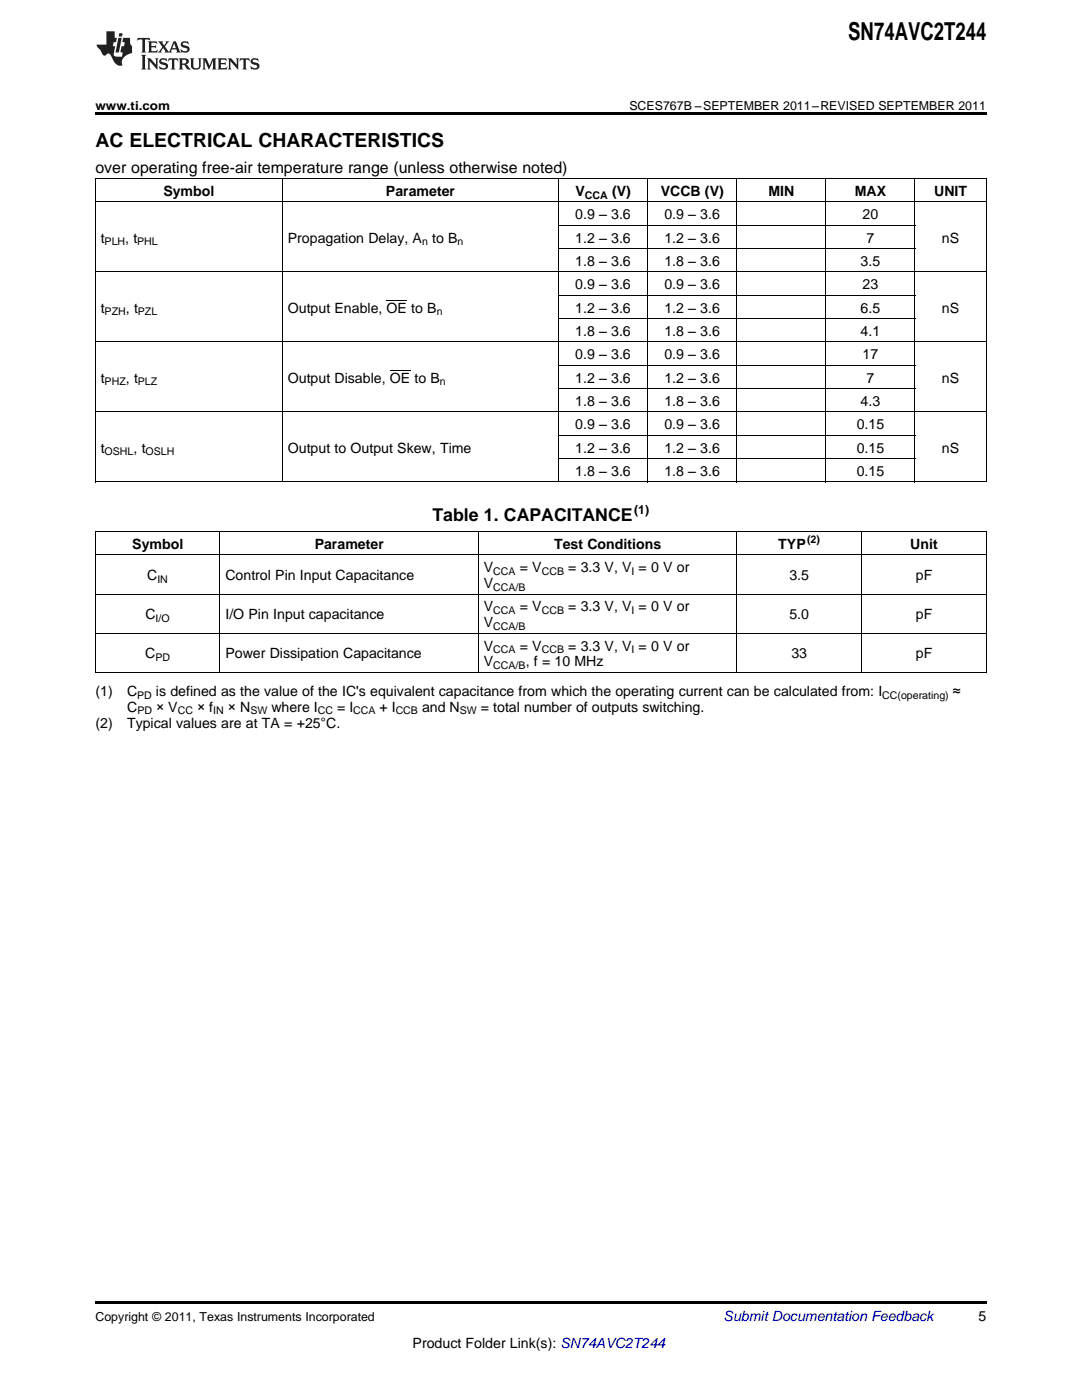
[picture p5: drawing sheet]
<svg xmlns="http://www.w3.org/2000/svg" width="216mm" height="279mm" viewBox="0 0 216 279" stroke-linecap="round" stroke-linejoin="round" font-family="sans-serif">
<defs><g id="words">
<text font-size="4.9" x="169.3" y="7.9">SN74AVC2T244</text>
<text font-size="3.9" x="19" y="29.3">AC ELECTRICAL CHARACTERISTICS</text>
<text font-size="3.5" x="86.3" y="104">Table 1. CAPACITANCE</text>
<text font-size="3.2" x="19" y="34.4">over operating free-air temperature range (unless otherwise noted)</text>
<g font-size="2.8">
<text x="32.6" y="39.1">Symbol</text>
<text x="77" y="39.1">Parameter</text>
<text x="114.8" y="39.1">V</text>
<text x="122.1" y="39.1">(V)</text>
<text x="131.8" y="39.1">VCCB (V)</text>
<text x="153.3" y="39.1">MIN</text>
<text x="170.6" y="39.1">MAX</text>
<text x="186.4" y="39.1">UNIT</text>
<text x="114.8" y="43.7">0.9 – 3.6</text>
<text x="132.6" y="43.7">0.9 – 3.6</text>
<text x="172.1" y="43.7">20</text>
<text x="20.1" y="48.4">t</text>
<text x="25" y="48.4">, t</text>
<text x="57.4" y="48.4">Propagation Delay, A</text>
<text x="86.2" y="48.4">to B</text>
<text x="114.8" y="48.4">1.2 – 3.6</text>
<text x="114.8" y="53.1">1.8 – 3.6</text>
<text x="132.6" y="48.4">1.2 – 3.6</text>
<text x="132.6" y="53.1">1.8 – 3.6</text>
<text x="171.7" y="53.1">3.5</text>
<text x="172.9" y="48.4">7</text>
<text x="188" y="48.4">nS</text>
<text x="114.8" y="57.7">0.9 – 3.6</text>
<text x="132.6" y="57.7">0.9 – 3.6</text>
<text x="172.1" y="57.7">23</text>
<text x="20.1" y="62.4">t</text>
<text x="25.1" y="62.4">, t</text>
<text x="57.4" y="62.4">Output Enable, OE to B</text>
<text x="114.8" y="62.4">1.2 – 3.6</text>
<text x="132.6" y="62.4">1.2 – 3.6</text>
<text x="171.7" y="62.4">6.5</text>
<text x="188" y="62.4">nS</text>
<text x="114.8" y="67">1.8 – 3.6</text>
<text x="114.8" y="71.7">0.9 – 3.6</text>
<text x="132.6" y="67">1.8 – 3.6</text>
<text x="132.6" y="71.7">0.9 – 3.6</text>
<text x="171.7" y="67">4.1</text>
<text x="172.1" y="71.7">17</text>
<text x="20.1" y="76.3">t</text>
<text x="25.1" y="76.3">, t</text>
<text x="57.4" y="76.3">Output Disable, OE to B</text>
<text x="114.8" y="76.3">1.2 – 3.6</text>
<text x="132.6" y="76.3">1.2 – 3.6</text>
<text x="172.9" y="76.3">7</text>
<text x="188" y="76.3">nS</text>
<text x="114.8" y="81">1.8 – 3.6</text>
<text x="132.6" y="81">1.8 – 3.6</text>
<text x="171.7" y="81">4.3</text>
<text x="114.8" y="85.7">0.9 – 3.6</text>
<text x="132.6" y="85.7">0.9 – 3.6</text>
<text x="171" y="85.7">0.15</text>
<text x="20.1" y="90.3">t</text>
<text x="26.6" y="90.3">, t</text>
<text x="57.4" y="90.3">Output to Output Skew, Time</text>
<text x="114.8" y="90.3">1.2 – 3.6</text>
<text x="114.8" y="95">1.8 – 3.6</text>
<text x="132.6" y="90.3">1.2 – 3.6</text>
<text x="132.6" y="95">1.8 – 3.6</text>
<text x="171" y="90.3">0.15</text>
<text x="171" y="95">0.15</text>
<text x="188" y="90.3">nS</text>
<text x="26.4" y="109.5">Symbol</text>
<text x="62.8" y="109.5">Parameter</text>
<text x="110.6" y="109.5">Test Conditions</text>
<text x="155.3" y="109.5">TYP</text>
<text x="181.6" y="109.5">Unit</text>
<text x="29.4" y="115.7">C</text>
<text x="45" y="115.7">Control Pin Input Capacitance</text>
<text x="96.6" y="114.2">V</text>
<text x="96.6" y="117.3">V</text>
<text x="103.7" y="114.2">= V</text>
<text x="113.4" y="114.2">= 3.3 V, V = 0 V or</text>
<text x="157.5" y="115.7">3.5</text>
<text x="182.7" y="115.7">pF</text>
<text x="29" y="123.6">C</text>
<text x="45" y="123.6">I/O Pin Input capacitance</text>
<text x="96.6" y="122">V</text>
<text x="96.6" y="125.2">V</text>
<text x="103.7" y="122">= V</text>
<text x="113.4" y="122">= 3.3 V, V = 0 V or</text>
<text x="157.5" y="123.6">5.0</text>
<text x="182.7" y="123.6">pF</text>
<text x="29" y="131.4">C</text>
<text x="45" y="131.4">Power Dissipation Capacitance</text>
<text x="96.6" y="129.8">V</text>
<text x="103.7" y="129.8">= V</text>
<text x="113.4" y="129.8">= 3.3 V, V = 0 V or</text>
<text x="157.9" y="131.4">33</text>
<text x="182.7" y="131.4">pF</text>
<text x="96.6" y="133">V</text>
<text x="104.9" y="133">, f = 10 MHz</text>
<text x="19" y="138.9">(1)</text>
<text x="25.4" y="138.9">C</text>
<text x="25.4" y="142">C</text>
<text x="31.1" y="138.9">is defined as the value of the IC's equivalent capacitance from which the operating current can be calculated from: I</text>
<text x="31.2" y="142">× V</text>
<text x="39.3" y="142">× f</text>
<text x="45.5" y="142">× N</text>
<text x="54.2" y="142">where I</text>
<text x="67.3" y="142">= I</text>
<text x="75.7" y="142">+ I</text>
<text x="84.2" y="142">and N</text>
<text x="96" y="142">= total number of outputs switching.</text>
<text x="190.2" y="138.9">≈</text>
<text x="19" y="145.2">(2)</text>
<text x="25.4" y="145.2">Typical values are at TA = +25°C.</text>
<text x="195.3" y="263.6">5</text>
<text x="82.3" y="269">Product Folder Link(s): SN74AVC2T244</text>
</g>
<text font-size="2.8" fill="#0000c8" x="144.4" y="263.6">Submit Documentation Feedback</text>
<g font-size="2.5">
<text x="19" y="21.9">www.ti.com</text>
<text x="125.6" y="21.9">SCES767B –SEPTEMBER 2011–REVISED SEPTEMBER 2011</text>
<text x="126.5" y="102.6">(1)</text>
<text x="19" y="263.6">Copyright © 2011, Texas Instruments Incorporated</text>
</g>
<g font-size="2.1">
<text x="116.7" y="39.7">CCA</text>
<text x="20.9" y="49">PLH</text>
<text x="27.4" y="49">PHL</text>
<text x="84.2" y="49">n</text>
<text x="91.3" y="49">n</text>
<text x="20.9" y="62.9">PZH</text>
<text x="27.5" y="62.9">PZL</text>
<text x="87.1" y="62.9">n</text>
<text x="20.9" y="76.9">PHZ</text>
<text x="27.5" y="76.9">PLZ</text>
<text x="87.8" y="76.9">n</text>
<text x="20.9" y="90.9">OSHL</text>
<text x="29" y="90.9">OSLH</text>
<text x="161" y="108.4">(2)</text>
<text x="31.4" y="116.3">IN</text>
<text x="98.4" y="114.7">CCA</text>
<text x="98.4" y="117.9">CCA/B</text>
<text x="108.1" y="114.7">CCB</text>
<text x="126" y="114.7">I</text>
<text x="31" y="124.1">I/O</text>
<text x="98.4" y="122.6">CCA</text>
<text x="98.4" y="125.7">CCA/B</text>
<text x="108.1" y="122.6">CCB</text>
<text x="126" y="122.6">I</text>
<text x="31" y="132">PD</text>
<text x="98.4" y="130.4">CCA</text>
<text x="108.1" y="130.4">CCB</text>
<text x="126" y="130.4">I</text>
<text x="98.4" y="133.6">CCA/B</text>
<text x="27.3" y="139.4">PD</text>
<text x="27.4" y="142.6">PD</text>
<text x="35.5" y="142.6">CC</text>
<text x="42.5" y="142.6">IN</text>
<text x="50" y="142.6">SW</text>
<text x="63.4" y="142.6">CC</text>
<text x="70.5" y="142.6">CCA</text>
<text x="79" y="142.6">CCB</text>
<text x="91.8" y="142.6">SW</text>
<text x="176" y="139.4">CC(operating)</text>
</g>
</g></defs>
<g fill="#231f20">
<path d="M27.5 7.6l-.1 .5 .4-.2h.6v.1v2.1l-.2 .4h1l-.3-.4v-2.1l.1-.1h.5l.5 .2-.2-.5zM29.5 8.3l.2 .3v1.5l-.2 .4h1.8l.2-.6a1.04 1.04 0 0 1-1.3 .2v-.7h.6l.3 .2v-.6l-.3 .2h-.6v-.6l.8-.1 .4 .3-.2-.5zM31.5 8.3l.9 1.1-.9 1.1h.8l-.2-.2 .5-.7 .4 .7-.2 .2h1.5l-.1-.2 .1-.4h.9l.1 .4-.2 .2h1l-.3-.3-.7-1.9h-.5l-.9 2-.8-1 .9-1h-.8l.1 .3-.3 .5-.4-.6 .2-.2zM34.7 8.6l.4 1h-.7zM36.3 8.4a.63 .63 0 0 0-.2 .7 .63 .63 0 0 0 .6 .4l.6 .2 .1 .2a.75 .75 0 0 1-.7 .4 .75 .75 0 0 1-.6-.5l.1 .7 .1-.1a1.11 1.11 0 0 0 1.5-.6 1.13 1.13 0 0 0-1.2-.8l-.1-.4a1.04 1.04 0 0 1 1.2 .2l-.2-.5-.1 .1-.5-.2zM28.2 10.9l.2 .4v2.2l-.2 .4h1l-.3-.4v-2.2l.3-.4zM29.3 11.6l.3 .4v1.5l-.3 .4h.8l-.2-.4v-1.3l1.5 1.7v-1.9l.2-.4h-.7l.2 .4v.9l-1.1-1.3zM32 11.8a.62 .62 0 0 0-.2 .7 .62 .62 0 0 0 .6 .4l.6 .1 .1 .3a.76 .76 0 0 1-.7 .3 .76 .76 0 0 1-.6-.4l.1 .7 .1-.1a1.11 1.11 0 0 0 1.5-.6 1.13 1.13 0 0 0-1.2-.8l-.1-.4a1.04 1.04 0 0 1 1.2 .2l-.2-.6-.1 .1-.5-.1zM33.7 11.6l-.2 .6a.61 .61 0 0 1 .8-.3v1.6l-.2 .4h.9l-.2-.4v-1.6a.63 .63 0 0 1 .8 .3l-.2-.6zM35.6 11.6l.3 .4v1.5l-.3 .4h1l-.2-.2v-.8l.5 .2a.76 .76 0 0 0 1.2 .7l-1-1a.58 .58 0 0 0 .6-.5 .58 .58 0 0 0-.5-.6zM36.4 11.9h.1a.45 .45 0 0 1 .5 .1 .45 .45 0 0 1 .1 .5l-.7 .2zM37.9 11.6l.2 .2a2.17 2.17 0 0 0 .3 1.9 .99 .99 0 0 0 1.6-.6v-1.1l.2-.4h-.7l.2 .2a1.92 1.92 0 0 1-.2 1.8 .6 .6 0 0 1-.9-.5v-1.1l.2-.4zM40.4 11.6l.2 .4v1.5l-.2 .4h.7l-.2-.4v-1.4l.8 1.8 .8-1.8v1.4l-.2 .4h.9l-.2-.4v-1.5l.2-.4h-.8l-.6 1.5-.6-1.5zM43.4 11.6l.2 .4v1.5l-.2 .4h1.8l.2-.6a1.04 1.04 0 0 1-1.3 .1v-.6h.5l.4 .2v-.6l-.4 .2h-.5v-.7h.8l.3 .3-.1-.6zM45.5 11.6l.2 .4v1.5l-.2 .4h.7l-.2-.4v-1.3l1.5 1.7v-1.9l.2-.4h-.7l.2 .4v.9l-1.1-1.3zM47.9 11.6l-.1 .6a.61 .61 0 0 1 .8-.3v1.6l-.3 .4h1l-.3-.4 .1-1.6a.63 .63 0 0 1 .7 .3l-.1-.6zM50.2 11.8a.62 .62 0 0 0-.2 .7 .62 .62 0 0 0 .6 .4l.6 .1 .2 .3a.76 .76 0 0 1-.8 .3 .76 .76 0 0 1-.6-.4l.1 .7 .2-.1a1.11 1.11 0 0 0 1.5-.6 1.13 1.13 0 0 0-1.3-.8l-.1-.4a1.04 1.04 0 0 1 1.2 .2l-.1-.6-.2 .1-.5-.1z"/>
<path d="M21.2 6.3v2.6h-1.9l.1 .4 .7 .9a.91 .91 0 0 0 1 .8 .56 .56 0 0 1 .5-.3 .56 .56 0 0 1 .5 .3l.4 .8a1.53 1.53 0 0 0 1.9 1.2 1.54 1.54 0 0 1 1-2.1l.9-.3v-1.4a1.52 1.52 0 0 1-.3-1.6h-1.4l-.2 .8h.5l-.2 .8h-.4l-.2 1v.2l.4 .1-.2 .8a1.93 1.93 0 0 1-1.6-.3l.3-1.8h-.5l.2-.8h.4l.2-.8h-.4v-1.3zM23.6 7.6l-.6 2.9h.7l.6-2.9zM23.8 6.6l-.1 .7h.6l.2-.7z"/>
</g>
<path d="M19 22.5h177.8v.5h-177.8zM19 259.7h177.8v.5h-177.8z" fill="#000"/>
<g fill="none" stroke="#000" stroke-width=".2">
<path d="M19 35.6h177.8M19.1 35.7v60.5M56.3 35.7v60.5M111.4 35.7v60.5M129.2 35.7v60.5M147 35.7v60.5M164.8 35.7v60.5M182.5 35.7v60.5M196.8 35.7v60.5M19 54.3h177.8M19 40.3h177.8M77.2 59.9h4"/>
<path d="M111.5 58.9h71.1M111.5 49.6h71.1M111.5 45h71.1M19 68.2h177.8M77.8 73.9h4M111.5 77.6h71.1M111.5 72.9h71.1M111.5 63.6h71.1M19 96.2h177.8M19 82.2h177.8M111.5 91.5h71.1M111.5 86.9h71.1"/>
<path d="M19 118.6h177.8M19 110.7h177.8M19 106.1h177.8M19.1 106.1v28.2M43.9 106.1v28.2M95.4 106.1v28.2M147 106.1v28.2M171.9 106.1v28.2M196.8 106.1v28.2M19 134.2h177.8M19 126.4h177.8"/>
</g>
<use href="#words"/>
</svg>
